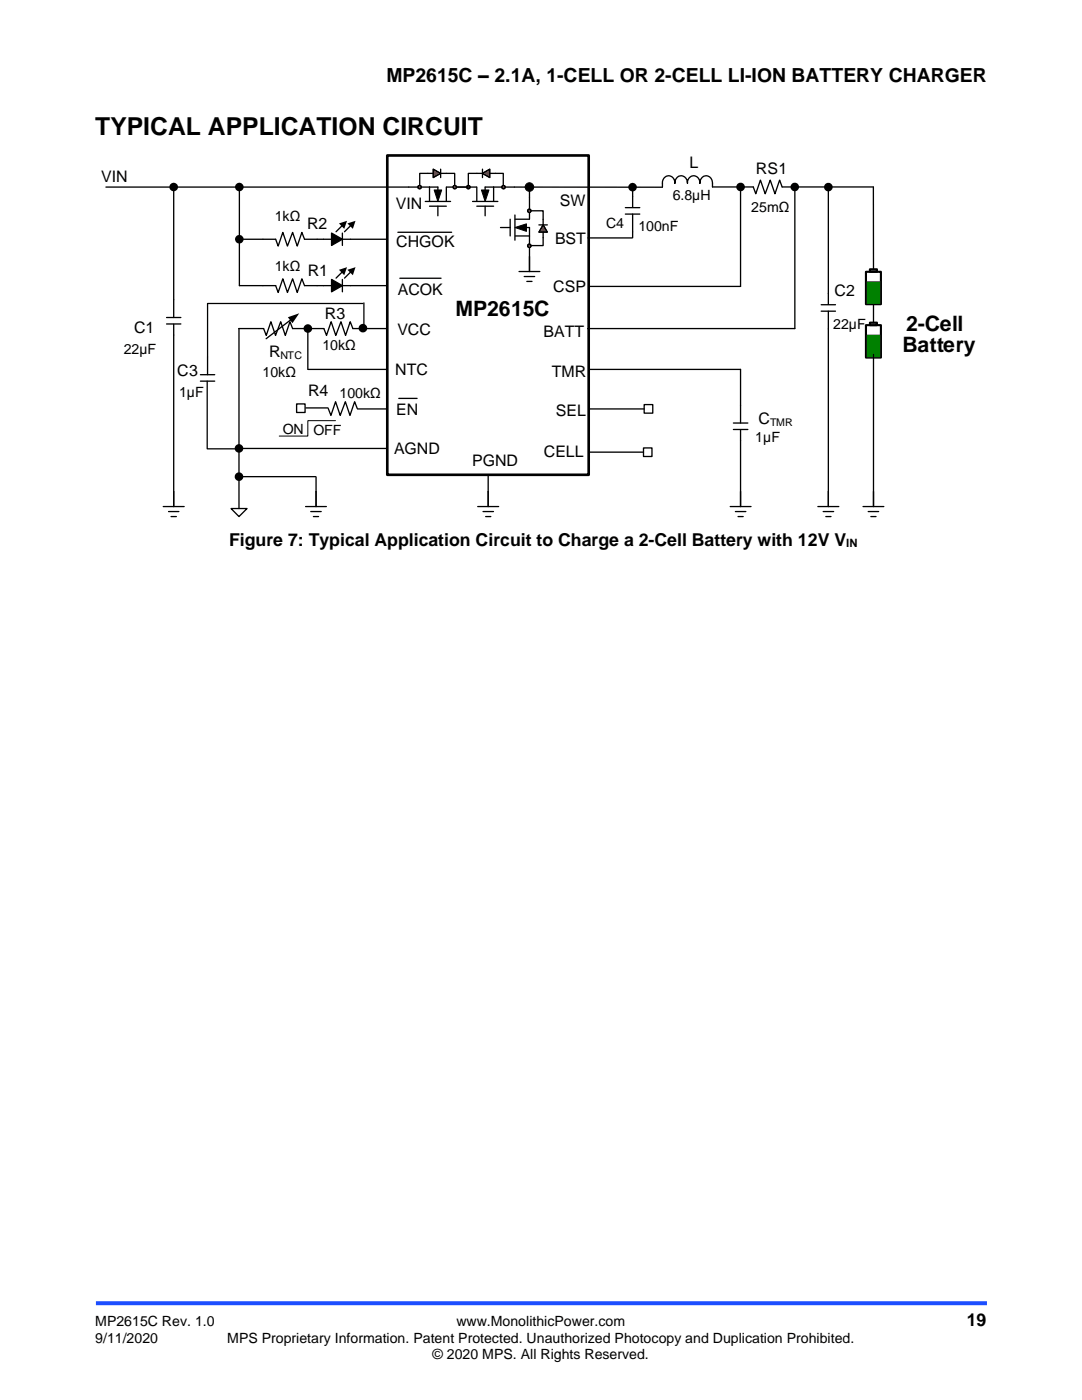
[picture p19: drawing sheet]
<svg xmlns="http://www.w3.org/2000/svg" width="216mm" height="279mm" viewBox="0 0 216 279" stroke-linecap="round" stroke-linejoin="round" font-family="sans-serif">
<defs><g id="words">
<text font-size="4.9" x="19" y="26.9">TYPICAL APPLICATION CIRCUIT</text>
<g font-size="4.2">
<text x="90.9" y="63">MP2615C</text>
<text x="180.1" y="70.3">Battery</text>
<text x="180.8" y="66.1">2-Cell</text>
</g>
<text font-size="3.9" x="77.1" y="16.3">MP2615C – 2.1A, 1-CELL OR 2-CELL LI-ION BATTERY CHARGER</text>
<g font-size="3.5">
<text x="45.7" y="109.1">Figure 7: Typical Application Circuit to Charge a 2-Cell Battery with 12V V</text>
<text x="192.9" y="264.6">19</text>
</g>
<g font-size="3.2">
<text x="137.6" y="33.5">L</text>
<text x="150.8" y="34.8">RS1</text>
<text x="20.2" y="36.4">VIN</text>
<text x="79" y="41.7">VIN</text>
<text x="111.7" y="41.1">SW</text>
<text x="61.3" y="45.7">R2</text>
<text x="79.1" y="49.3">CHGOK</text>
<text x="110.7" y="48.7">BST</text>
<text x="61.4" y="55">R1</text>
<text x="79.4" y="58.9">ACOK</text>
<text x="110.4" y="58.2">CSP</text>
<text x="166.5" y="59.1">C2</text>
<text x="64.8" y="63.7">R3</text>
<text x="26.8" y="66.5">C1</text>
<text x="53.7" y="71.2">R</text>
<text x="79.3" y="66.8">VCC</text>
<text x="108.5" y="67.3">BATT</text>
<text x="35.4" y="75">C3</text>
<text x="78.9" y="74.8">NTC</text>
<text x="110.1" y="75.2">TMR</text>
<text x="61.5" y="79">R4</text>
<text x="79" y="82.8">EN</text>
<text x="110.9" y="83">SEL</text>
<text x="151.4" y="84.5">C</text>
<text x="78.6" y="90.6">AGND</text>
<text x="94.2" y="93.1">PGND</text>
<text x="108.5" y="91.3">CELL</text>
</g>
<g font-size="2.8">
<text x="134.2" y="40">6.8µH</text>
<text x="54.8" y="44.1">1kΩ</text>
<text x="121" y="45.6">C4</text>
<text x="127.4" y="46.1">100nF</text>
<text x="149.9" y="42.3">25mΩ</text>
<text x="54.8" y="54.1">1kΩ</text>
<text x="166.3" y="65.6">22µF</text>
<text x="24.7" y="70.7">22µF</text>
<text x="64.3" y="69.9">10kΩ</text>
<text x="52.4" y="75.3">10kΩ</text>
<text x="35.7" y="79.3">1µF</text>
<text x="67.7" y="79.5">100kΩ</text>
<text x="56.4" y="86.6">ON</text>
<text x="62.6" y="86.9">OFF</text>
<text x="150.7" y="88.2">1µF</text>
<text x="19" y="264.6">MP2615C Rev. 1.0</text>
<text x="19" y="267.9">9/11/2020</text>
<text x="45.3" y="267.9">MPS Proprietary Information. Patent Protected. Unauthorized Photocopy and Duplication Prohibited.</text>
<text x="91.1" y="264.6">www.MonolithicPower.com</text>
<text x="86.3" y="271.2">© 2020 MPS. All Rights Reserved.</text>
</g>
<text font-size="2.3" x="168.8" y="109.2">IN</text>
<g font-size="2.1">
<text x="55.9" y="71.6">NTC</text>
<text x="153.7" y="84.9">TMR</text>
</g>
</g></defs>
<path d="M19.1 260.1h177.8" fill="none" stroke="#1c4eff" stroke-width=".79" stroke-linecap="butt"/>
<path d="M77.3 31h40.2v63.8h-40.2z" fill="none" stroke="#000" stroke-width=".53"/>
<g fill="none" stroke="#000" stroke-width=".26">
<path d="M90.7 37.3h4.4M95.1 37.3v2.9M98.5 37.3v2.8M126.2 37.4v4M132.2 37.3v-.7a1.26 1.26 0 0 1 1.2-1.5 1.26 1.26 0 0 1 1.3 1.5 1.27 1.27 0 0 1 1.2-1.5 1.27 1.27 0 0 1 1.3 1.5 1.26 1.26 0 0 1 1.2-1.5 1.26 1.26 0 0 1 1.3 1.5 1.27 1.27 0 0 1 1.2-1.5 1.27 1.27 0 0 1 1.3 1.5v.7h8.1l.5 1.4 .9-2.8 1 2.8 1-2.8 .9 2.8 1-2.8 .5 1.4h18.2v16.7M132.2 37.4l-35.4-.1v.8M147.8 37.3v19.9h-30.1M158.6 37.3v28.3h-41.3M165.3 37.3v23.5M34.7 59.8v3.6M47.8 57h7.2l.5 1.4 .9-2.8 1 2.8 1-2.8 .9 2.8 .9-2.8 .6 1.4h5.4M52.5 47.7h2.5l.5 1.4 .9-2.7 1 2.7 1-2.7 .9 2.7 .9-2.7 .6 1.3h5.4"/>
<path d="M66.2 46.5l2.1 1.2-2.1 1.3zM66.2 55.8l2.1 1.2-2.1 1.2zM68.3 45l-1.2 1.2M68.3 54.3l-1.2 1.2M68.3 46.5v2.5M68.3 47.7h8.7M68.3 55.8v2.4M68.3 57h8.8M70 45l-1.3 1.2M70 54.3l-1.3 1.2M79.4 46.4h10.7M79.8 55.5h8.2"/>
<path d="M94.3 40.2h5M95.1 41.2h3.4M96.8 41.2v1.9M117.3 47.5h8.8M124.8 41.4h2.9M124.8 42.7h2.9M126.2 42.7v4.8M33.2 63.4h2.9M33.2 64.7h2.9M34.7 64.7v2.2M79.6 79.5h3.6M163.9 60.8h2.8"/>
<path d="M163.9 62.1h2.8M165.3 62.1v39M174.3 71.4v29.7M163.2 101.1h4.2M164.3 102.1h2M164.8 103.1h1M172.2 101.1h4.2M173.2 102.1h2.1M173.8 103.1h1"/>
</g>
<g fill="#000">
<path d="M96.1 37.9h1.5l-.8 2.3zM66.2 46.5l2.1 1.2-2.1 1.3zM66.2 55.8l2.1 1.2-2.1 1.2zM67.6 44.6l1.6-.5-.5 1.6zM67.6 53.8l1.6-.5-.5 1.6zM69.3 44.6l1.6-.5-.5 1.6zM69.3 53.8l1.6-.5-.5 1.6z"/>
<circle cx="126.2" cy="37.4" r=".85"/>
<circle cx="147.8" cy="37.3" r=".85"/>
<circle cx="158.6" cy="37.3" r=".85"/>
<circle cx="165.3" cy="37.3" r=".86"/>
</g>
<path d="M96.1 37.9h1.5l-.8 2.3z" fill="none" stroke="#000" stroke-width=".2"/>
<path d="M96.2 34.6l1.5-.8v1.6z" fill="#f00"/>
<path d="M96.2 34.6l1.5-.8v1.6z" fill="none" stroke="#000" stroke-width=".2"/>
<path d="M96.2 34.6l1.5-.8v1.6zM96.3 33.8v1.6M96.3 34.6h-2.9v2.7M97.7 34.6h2.7v2.7" fill="none" stroke="#000" stroke-width=".26"/>
<circle cx="100.5" cy="37.4" r=".33" fill="#f00"/>
<circle cx="100.5" cy="37.4" r=".33" fill="none" stroke="#000" stroke-width=".2"/>
<circle cx="100.5" cy="37.4" r=".33" fill="none" stroke="#000" stroke-width=".26"/>
<circle cx="93.5" cy="37.4" r=".33" fill="#f00"/>
<circle cx="93.5" cy="37.4" r=".33" fill="none" stroke="#000" stroke-width=".2"/>
<g fill="none" stroke="#000" stroke-width=".26">
<path d="M21.1 37.3h60.5M174.3 53.7v.3M117.5 73.7h30.3v10.7M146.3 84.4h2.9M146.3 85.7h2.9M147.8 85.8v15.3M145.7 101.1h4.2M146.7 102.1h2.1M147.3 103.1h1"/>
<circle cx="93.5" cy="37.4" r=".33"/>
</g>
<path d="M172.8 54.2h3v6.5h-3z" fill-rule="evenodd" fill="#fff"/>
<path d="M172.8 54.2h3v6.5h-3z" fill="none" stroke="#000" stroke-width=".42"/>
<path d="M173.6 53.7h1.4v.5h-1.4z" fill-rule="evenodd" fill="#808080"/>
<path d="M173.6 53.7h1.4v.5h-1.4z" fill="none" stroke="#000" stroke-width=".42"/>
<path d="M172.9 56.1h2.8v4.6h-2.8z" fill-rule="evenodd" fill="#008000"/>
<path d="M172.8 64.9h3v6.5h-3z" fill-rule="evenodd" fill="#fff"/>
<path d="M172.8 64.9h3v6.5h-3z" fill="none" stroke="#000" stroke-width=".42"/>
<path d="M173.6 64.4h1.4v.5h-1.4z" fill-rule="evenodd" fill="#808080"/>
<path d="M173.6 64.4h1.4v.5h-1.4z" fill="none" stroke="#000" stroke-width=".42"/>
<path d="M172.9 66.8h2.8v4.5h-2.8z" fill-rule="evenodd" fill="#008000"/>
<path d="M81.6 37.3h5.8v.8M85.7 37.3v2.8M89.1 37.3v2.9M89.1 37.3h4.3M84.9 40.2h5M85.7 41.2h3.4M87.4 41.2v1.9M174.3 60.7v3.7M174.3 70.7v.7" fill="none" stroke="#000" stroke-width=".26"/>
<path d="M86.6 37.9h1.5l-.7 2.3z" fill="#000"/>
<path d="M86.6 37.9h1.5l-.7 2.3z" fill="none" stroke="#000" stroke-width=".2"/>
<path d="M86.4 33.8l1.5 .8-1.5 .8z" fill="#f00"/>
<path d="M86.4 33.8l1.5 .8-1.5 .8z" fill="none" stroke="#000" stroke-width=".2"/>
<path d="M86.4 33.8l1.5 .8-1.5 .8zM86.4 34.6h-2.6v2.7M87.9 33.8v1.6M87.9 34.6h2.8v2.7" fill="none" stroke="#000" stroke-width=".26"/>
<circle cx="83.7" cy="37.4" r=".34" fill="#f00"/>
<circle cx="83.7" cy="37.4" r=".34" fill="none" stroke="#000" stroke-width=".2"/>
<circle cx="83.7" cy="37.4" r=".34" fill="none" stroke="#000" stroke-width=".26"/>
<circle cx="90.7" cy="37.4" r=".33" fill="#f00"/>
<g fill="none" stroke="#000" stroke-width=".2">
<path d="M102.7 45.4l2.3-.7v1.5z"/>
<circle cx="90.7" cy="37.4" r=".33"/>
</g>
<g fill="none" stroke="#000" stroke-width=".26">
<path d="M105.7 39.4v4.3M99.9 45.4h1.9M101.8 43.8v3.3M102.7 42.9v5M102.8 43.8h2.9M102.8 47.1h2.9M104.9 45.4h.8v5.8"/>
<circle cx="90.7" cy="37.4" r=".33"/>
</g>
<path d="M102.7 45.4l2.3-.7v1.5z" fill="#000"/>
<path d="M108.4 44.9l.8 1.4h-1.7z" fill="#f00"/>
<path d="M108.4 44.9l.8 1.4h-1.7z" fill="none" stroke="#000" stroke-width=".2"/>
<path d="M105.7 42.1h2.7v2.8M107.5 44.9h1.7M108.4 44.9l.8 1.4h-1.7zM108.4 46.3v2.7h-2.7" fill="none" stroke="#000" stroke-width=".26"/>
<circle cx="105.6" cy="49.1" r=".34" fill="#f00"/>
<circle cx="105.6" cy="49.1" r=".34" fill="none" stroke="#000" stroke-width=".2"/>
<circle cx="105.6" cy="49.1" r=".34" fill="none" stroke="#000" stroke-width=".26"/>
<circle cx="105.6" cy="42.1" r=".35" fill="#f00"/>
<g fill="none" stroke="#000" stroke-width=".2">
<path d="M66.9 84h-5.5v3h-5.7"/>
<circle cx="105.6" cy="37.3" r=".85"/>
<circle cx="105.6" cy="42.1" r=".35"/>
</g>
<g fill="none" stroke="#000" stroke-width=".26">
<path d="M34.7 37.3v22.5M47.8 37.3v19.7M105.7 37.3v2.1M47.8 47.7h4.7M103.6 54.2h4.1M104.6 55.2h2.1M105.1 56.2h1.1M105.7 51.2v3M34.7 66.9v34.2M47.6 65.6h5l.5 1.3 1-2.7 .9 2.7 1-2.7 .9 2.7 1-2.7 .5 1.4h6.2l.6 1.3 .9-2.7 .9 2.7 1-2.7 1 2.7 .9-2.7 .5 1.4h6.9M47.7 65.6v29.5M58.1 63.8l-5 3.8"/>
<path d="M61.4 65.6v8.1M61.5 73.7h15.8M47.7 89.5h29.6M59.2 80.6h1.7v1.7h-1.7zM71.3 81.6h6M117.5 90.2h10.9M117.7 81.6h10.8M128.4 89.4h1.7v1.7h-1.7zM128.5 80.7h1.8v1.8h-1.8zM32.6 101.1h4.1M33.6 102.1h2.1M34.1 103.1h1.1"/>
<circle cx="105.6" cy="42.1" r=".35"/>
</g>
<g fill="#000">
<path d="M57.4 63.3l2.3-.8-1.3 2z"/>
<circle cx="34.7" cy="37.3" r=".86"/>
<circle cx="47.7" cy="37.3" r=".85"/>
<circle cx="105.6" cy="37.3" r=".85"/>
<circle cx="47.8" cy="47.7" r=".85"/>
<circle cx="61.4" cy="65.6" r=".85"/>
<circle cx="47.7" cy="89.5" r=".86"/>
</g>
<path d="M46.1 101.5h3.2l-1.6 1.6z" fill="#fff"/>
<g fill="none" stroke="#000" stroke-width=".26">
<path d="M40 74.8h2.8M40 76.1h2.8M41.4 71.2v3.6M71.9 65.5h1.2M61 81.4h4.4M63 95.1h-15.3v6.4M63.1 95.2v5.9M65.5 81.5l.5 1.4 1-2.7 .9 2.7 1-2.7 .9 2.7 1-2.7 .5 1.3M97.4 94.8v6.3M46.1 101.5h3.2l-1.6 1.6zM61 101.1h4.1M62 102.1h2.1"/>
<path d="M62.5 103.1h1.1M95.3 101.1h4.2M96.4 102.1h2.1M96.9 103.1h1"/>
</g>
<g fill="#000">
<circle cx="72.4" cy="65.5" r=".85"/>
<circle cx="47.7" cy="95.1" r=".86"/>
</g>
<path d="M41.3 76.1v13.5h6.4M72.4 60.6h-31v10.6M72.6 60.4v5.2" fill="none" stroke="#000" stroke-width=".25"/>
<use href="#words"/>
</svg>
